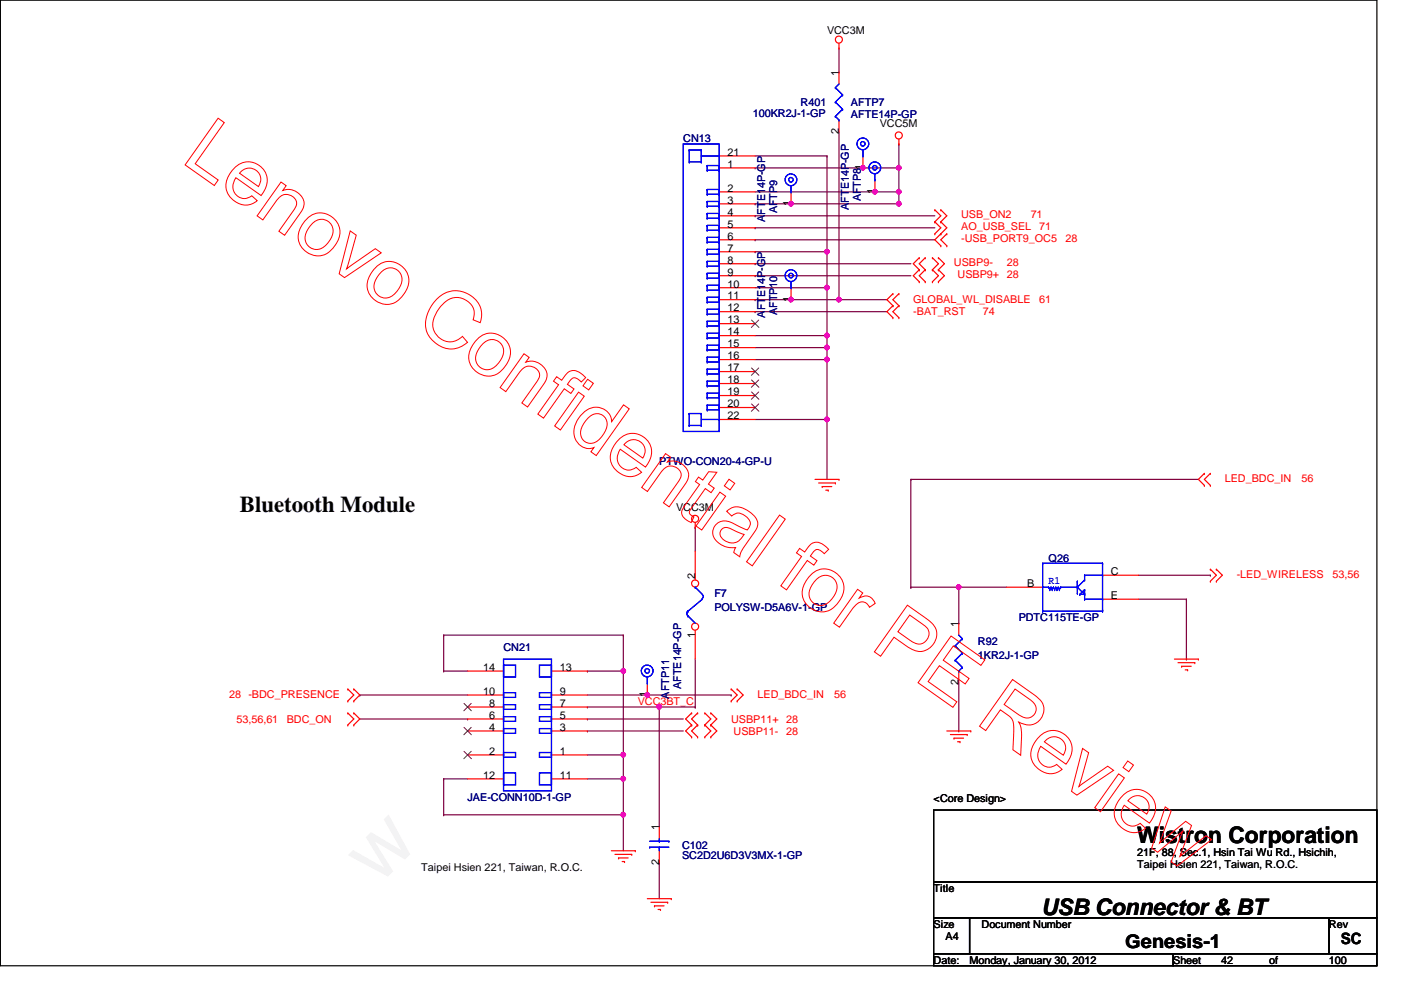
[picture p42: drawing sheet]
<svg xmlns="http://www.w3.org/2000/svg" width="297mm" height="210mm" viewBox="0 0 297 210" stroke-linecap="round" stroke-linejoin="round" font-family="sans-serif">
<defs><g id="words">
<g font-size="4.8">
<text x="50.9" y="108.6">Bluetooth Module</text>
<text x="241.1" y="178.8">Wistron Corporation</text>
<text x="220.8" y="194">USB Connector &amp; BT</text>
</g>
<text font-size="4.1" x="238.6" y="200.9">Genesis-1</text>
<text font-size="3.3" x="284.3" y="200.2">SC</text>
<g font-size="2.3">
<text x="175.3" y="7.2">VCC3M</text>
<text x="177.8" y="16" transform="rotate(-90 177.8 16)">1</text>
<text x="177.8" y="28.5" transform="rotate(-90 177.8 28.5)">2</text>
<text x="186.5" y="27">VCC5M</text>
<text x="154.3" y="35.6">1</text>
<text x="154.3" y="33">21</text>
<text x="154.3" y="40.6">2</text>
<text x="185.5" y="41.2" transform="rotate(-90 185.5 41.2)">1</text>
<text x="154.3" y="43.2">3</text>
<text x="154.3" y="45.7">4</text>
<text x="167.7" y="43.7" transform="rotate(-90 167.7 43.7)">1</text>
<text x="154.3" y="48.3">5</text>
<text x="154.3" y="50.8">6</text>
<text x="154.3" y="53.3">7</text>
<text x="154.3" y="55.9">8</text>
<text x="154.3" y="58.4">9</text>
<text x="154.3" y="61">10</text>
<text x="154.3" y="63.5">11</text>
<text x="167.7" y="64.1" transform="rotate(-90 167.7 64.1)">1</text>
<text x="154.3" y="66">12</text>
<text x="154.3" y="68.6">13</text>
<text x="154.3" y="71.1">14</text>
<text x="154.3" y="73.7">15</text>
<text x="154.3" y="76.2">16</text>
<text x="154.3" y="78.7">17</text>
<text x="154.3" y="81.3">18</text>
<text x="154.3" y="83.8">19</text>
<text x="154.3" y="86.4">20</text>
<text x="154.3" y="88.9">22</text>
<text x="143.3" y="108.3">VCC3M</text>
<text x="147.4" y="122.7" transform="rotate(-90 147.4 122.7)">2</text>
<text x="217.8" y="124.5">B</text>
<text x="235.5" y="121.9">C</text>
<text x="235.5" y="127">E</text>
<text x="147.4" y="135.2" transform="rotate(-90 147.4 135.2)">1</text>
<text x="203.2" y="132.9" transform="rotate(-90 203.2 132.9)">1</text>
<text x="102.4" y="142.2">14</text>
<text x="118.7" y="142.2">13</text>
<text x="102.4" y="147.3">10</text>
<text x="103.7" y="149.9">8</text>
<text x="118.7" y="149.9">7</text>
<text x="118.7" y="147.3">9</text>
<text x="137.2" y="147.9" transform="rotate(-90 137.2 147.9)">1</text>
<text x="203.2" y="145.3" transform="rotate(-90 203.2 145.3)">2</text>
<text x="103.7" y="154.9">4</text>
<text x="103.7" y="152.4">6</text>
<text x="118.7" y="154.9">3</text>
<text x="118.7" y="152.4">5</text>
<text x="103.7" y="160">2</text>
<text x="118.7" y="160">1</text>
<text x="102.4" y="165.1">12</text>
<text x="118.7" y="165.1">11</text>
<text x="197.9" y="170">&lt;Core Design&gt;</text>
<text x="139.7" y="176.1" transform="rotate(-90 139.7 176.1)">1</text>
<text x="89.3" y="184.6">Taipei Hsien 221, Taiwan, R.O.C.</text>
<text x="139.7" y="183.4" transform="rotate(-90 139.7 183.4)">2</text>
<text x="241.1" y="181.4">21F, 88, Sec.1, Hsin Tai Wu Rd., Hsichih,</text>
<text x="241.1" y="184.1">Taipei Hsien 221, Taiwan, R.O.C.</text>
<text x="197.9" y="189.1">Title</text>
<text x="197.9" y="196.7">Size</text>
<text x="208.1" y="196.7">Document Number</text>
<text x="281.8" y="196.7">Rev</text>
<text x="200.5" y="199.2">A4</text>
<text x="197.9" y="204.3">Date:</text>
<text x="205.6" y="204.3">Monday, January 30, 2012</text>
<text x="248.7" y="204.3">Sheet</text>
<text x="258.9" y="204.3">42</text>
<text x="269.1" y="204.3">of</text>
<text x="281.8" y="204.3">100</text>
</g>
<g font-size="2.3" fill="#000080">
<text x="169.8" y="22.4">R401</text>
<text x="180.4" y="22.4">AFTP7</text>
<text x="159.6" y="24.7">100KR2J-1-GP</text>
<text x="180.4" y="25">AFTE14P-GP</text>
<text x="144.9" y="30.1">CN13</text>
<text x="162.2" y="47" transform="rotate(-90 162.2 47)">AFTE14P-GP</text>
<text x="164.8" y="45.3" transform="rotate(-90 164.8 45.3)">AFTP9</text>
<text x="180" y="44.5" transform="rotate(-90 180 44.5)">AFTE14P-GP</text>
<text x="182.5" y="42.7" transform="rotate(-90 182.5 42.7)">AFTP81</text>
<text x="162.2" y="67.4" transform="rotate(-90 162.2 67.4)">AFTE14P-GP</text>
<text x="164.8" y="66.8" transform="rotate(-90 164.8 66.8)">AFTP10</text>
<text x="139.8" y="98.6">PTWO-CON20-4-GP-U</text>
<text x="222.3" y="119.2">Q26</text>
<text x="151.5" y="126.6">F7</text>
<text x="151.5" y="129.6">POLYSW-D5A6V-1-GP</text>
<text x="216" y="131.7">PDTC115TE-GP</text>
<text x="207.3" y="136.7">R92</text>
<text x="106.8" y="138">CN21</text>
<text x="207.3" y="139.8">1KR2J-1-GP</text>
<text x="141.9" y="148.1" transform="rotate(-90 141.9 148.1)">AFTP11</text>
<text x="144.4" y="146.1" transform="rotate(-90 144.4 146.1)">AFTE14P-GP</text>
<text x="99.1" y="169.8">JAE-CONN10D-1-GP</text>
<text x="144.6" y="179.9">C102</text>
<text x="144.6" y="182.2">SC2D2U6D3V3MX-1-GP</text>
</g>
<g font-size="2.3" fill="#f00">
<text x="203.8" y="46.3">USB_ON2</text>
<text x="218.5" y="46.3">71</text>
<text x="203.8" y="48.9">AO_USB_SEL</text>
<text x="203.8" y="51.4">-USB_PORT9_OC5</text>
<text x="220.3" y="48.9">71</text>
<text x="225.9" y="51.4">28</text>
<text x="202.3" y="56.5">USBP9-</text>
<text x="203" y="59">USBP9+ 28</text>
<text x="213.4" y="56.5">28</text>
<text x="193.6" y="64.3">GLOBAL_WL_DISABLE</text>
<text x="220.3" y="64.3">61</text>
<text x="193.6" y="66.9">-BAT_RST</text>
<text x="208.4" y="66.9">74</text>
<text x="259.7" y="102.2">LED_BDC_IN</text>
<text x="275.9" y="102.2">56</text>
<text x="262.2" y="122.5">-LED_WIRELESS</text>
<text x="282.5" y="122.5">53,56</text>
<text x="48.6" y="147.9">28 -BDC_PRESENCE</text>
<text x="135.2" y="149.4">VCC3BT_C</text>
<text x="160.6" y="147.9">LED_BDC_IN</text>
<text x="176.9" y="147.9">56</text>
<text x="50.1" y="153.2">53,56,61</text>
<text x="60.8" y="153.2">BDC_ON</text>
<text x="155" y="153.2">USBP11+ 28</text>
<text x="155.5" y="155.8">USBP11-</text>
<text x="166.7" y="155.8">28</text>
</g>
<text font-size="2.3" fill="#00f" x="222.3" y="123.8">R1</text>
</g></defs>
<path d="M.1 0h291.8v204.8h-291.8z" fill="none" stroke="#000" stroke-width=".25"/>
<path d="M147.4 111.8h.1M147.4 111.8v5.1M124.5 149.9h.1M124.5 149.9h15.3M139.8 149.9h.1M139.8 149.9v25.4M139.8 182.9h.1M139.8 182.9v7.6" fill="none" stroke="#800040" stroke-width=".25"/>
<circle cx="139.8" cy="149.9" r=".49" fill="#f0f"/>
<circle cx="139.8" cy="149.9" r=".49" fill="none" stroke="#f0f" stroke-width=".25"/>
<g fill="none" stroke="#800040" stroke-width=".25">
<path d="M147.4 139.7v10.2M76.3 147.4h.1M76.3 147.4h22.8M76.3 152.4h22.8M99.1 152.4h.1M124.5 142.3h.1M124.5 152.4h.1M124.5 155h.1M124.5 142.3h7.7M124.5 152.4h20.4M124.5 155h20.4M132.2 142.3h.1"/>
<path d="M132.2 142.3v17.8M139.8 149.9h7.6M147.4 149.9h.1M124.5 160.1h7.7M132.2 172.8h.1M132.2 160.1h.1M132.2 172.8v7.6"/>
</g>
<circle cx="132.1" cy="142.3" r=".49" fill="#f0f"/>
<circle cx="132.1" cy="142.3" r=".49" fill="none" stroke="#f0f" stroke-width=".25"/>
<path d="M124.5 165.1h7.7M132.2 165.1h.1M132.2 160.1h.1M132.2 160.1v5" fill="none" stroke="#800040" stroke-width=".25"/>
<circle cx="132.1" cy="160" r=".49" fill="#f0f"/>
<circle cx="132.1" cy="160" r=".49" fill="none" stroke="#f0f" stroke-width=".25"/>
<path d="M94.1 165.1h.1M94.1 172.8h.1M94.1 165.1h5M94.1 165.1v7.7M94.1 172.8h38.1M132.2 172.8h.1" fill="none" stroke="#800040" stroke-width=".25"/>
<circle cx="132.1" cy="172.7" r=".49" fill="#f0f"/>
<circle cx="132.1" cy="172.7" r=".49" fill="none" stroke="#f0f" stroke-width=".25"/>
<path d="M132.2 165.1h.1M132.2 165.1v7.7" fill="none" stroke="#800040" stroke-width=".25"/>
<circle cx="132.1" cy="165.1" r=".49" fill="#f0f"/>
<circle cx="132.1" cy="165.1" r=".49" fill="none" stroke="#f0f" stroke-width=".25"/>
<g fill="none" stroke="#800040" stroke-width=".25">
<path d="M183 35.6h.1M183 35.6h7.6M160.1 48.3h.1M160.1 50.8h.1M160.1 48.3h38.1M160.1 50.8h38.1M94.1 134.7h.1M94.1 134.7v7.6M94.1 134.7h38.1M132.2 134.7h.1M132.2 134.7v7.6M94.1 142.3h.1"/>
<path d="M94.1 142.3h5M132.2 142.3h.1"/>
</g>
<circle cx="190.6" cy="35.6" r=".49" fill="#f0f"/>
<circle cx="190.6" cy="35.6" r=".49" fill="none" stroke="#f0f" stroke-width=".25"/>
<circle cx="182.9" cy="35.6" r=".49" fill="#f0f"/>
<circle cx="182.9" cy="35.6" r=".49" fill="none" stroke="#f0f" stroke-width=".25"/>
<path d="M175.3 88.9h.1M175.3 88.9v12.7" fill="none" stroke="#800040" stroke-width=".25"/>
<circle cx="175.3" cy="88.9" r=".49" fill="#f0f"/>
<circle cx="175.3" cy="88.9" r=".49" fill="none" stroke="#f0f" stroke-width=".25"/>
<path d="M167.7 43.2h.1M190.6 40.7h.1M190.6 40.7v2.5h-22.9" fill="none" stroke="#800040" stroke-width=".25"/>
<circle cx="190.6" cy="43.2" r=".49" fill="#f0f"/>
<circle cx="190.6" cy="43.2" r=".49" fill="none" stroke="#f0f" stroke-width=".25"/>
<circle cx="167.7" cy="43.2" r=".49" fill="#f0f"/>
<circle cx="167.7" cy="43.2" r=".49" fill="none" stroke="#f0f" stroke-width=".25"/>
<path d="M160.1 40.7h25.4M185.5 40.7h.1" fill="none" stroke="#800040" stroke-width=".25"/>
<circle cx="185.5" cy="40.7" r=".49" fill="#f0f"/>
<circle cx="185.5" cy="40.7" r=".49" fill="none" stroke="#f0f" stroke-width=".25"/>
<g fill="none" stroke="#800040" stroke-width=".25">
<path d="M190.6 35.6h.1M190.6 30.5h.1M190.6 30.5v10.2M160.1 45.8h.1M160.1 53.4h.1M160.1 55.9h.1M160.1 58.5h.1M160.1 45.8h38.1M160.1 53.4h15.2M160.1 55.9h33M160.1 58.5h33M175.3 53.4h.1"/>
<path d="M175.3 53.4v17.8M160.1 66.1h.1M160.1 61h15.2M160.1 66.1h27.9M160.1 71.2h15.2M175.3 61h.1M175.3 71.2h.1M177.9 63.5h.1M177.9 63.5h10.1"/>
</g>
<circle cx="175.3" cy="61" r=".49" fill="#f0f"/>
<circle cx="175.3" cy="61" r=".49" fill="none" stroke="#f0f" stroke-width=".25"/>
<path d="M160.1 73.7h15.2M175.3 73.7h.1M175.3 71.2h.1M175.3 71.2v2.5" fill="none" stroke="#800040" stroke-width=".25"/>
<circle cx="175.3" cy="71.1" r=".49" fill="#f0f"/>
<circle cx="175.3" cy="71.1" r=".49" fill="none" stroke="#f0f" stroke-width=".25"/>
<path d="M160.1 76.2h15.2M175.3 76.2h.1M175.3 73.7h.1M175.3 73.7v2.5" fill="none" stroke="#800040" stroke-width=".25"/>
<circle cx="175.3" cy="73.7" r=".49" fill="#f0f"/>
<circle cx="175.3" cy="73.7" r=".49" fill="none" stroke="#f0f" stroke-width=".25"/>
<path d="M175.3 76.2h.1M175.3 76.2v12.7M160.1 88.9h15.2M175.3 88.9h.1" fill="none" stroke="#800040" stroke-width=".25"/>
<circle cx="175.3" cy="76.2" r=".49" fill="#f0f"/>
<circle cx="175.3" cy="76.2" r=".49" fill="none" stroke="#f0f" stroke-width=".25"/>
<path d="M160.1 33.1h15.2M175.3 33.1h.1M175.3 33.1v20.3M175.3 53.4h.1" fill="none" stroke="#800040" stroke-width=".25"/>
<circle cx="175.3" cy="53.4" r=".49" fill="#f0f"/>
<circle cx="175.3" cy="53.4" r=".49" fill="none" stroke="#f0f" stroke-width=".25"/>
<path d="M177.9 15.3h.1M177.9 10.2v5.1M177.9 28v35.5M177.9 63.5h.1" fill="none" stroke="#800040" stroke-width=".25"/>
<circle cx="177.9" cy="63.5" r=".49" fill="#f0f"/>
<circle cx="177.9" cy="63.5" r=".49" fill="none" stroke="#f0f" stroke-width=".25"/>
<path d="M167.7 63.5h.1M167.7 63.5h10.2" fill="none" stroke="#800040" stroke-width=".25"/>
<circle cx="167.7" cy="63.5" r=".49" fill="#f0f"/>
<circle cx="167.7" cy="63.5" r=".49" fill="none" stroke="#f0f" stroke-width=".25"/>
<path d="M203.3 124.5h.1M203.3 132.1h.1M203.3 124.5v7.6M203.3 124.5h10.1M241.4 127h10.1M251.5 127h.1M251.5 139.7h.1M251.5 127v12.7M203.3 155h.1M203.3 144.8v10.2" fill="none" stroke="#800040" stroke-width=".25"/>
<circle cx="203.3" cy="124.5" r=".49" fill="#f0f"/>
<circle cx="203.3" cy="124.5" r=".49" fill="none" stroke="#f0f" stroke-width=".25"/>
<path d="M193.1 101.6h.1M193.1 101.6h61M193.1 101.6v22.9M193.1 124.5h.1M193.1 124.5h10.2M124.5 147.4h12.7M137.2 147.4h.1" fill="none" stroke="#800040" stroke-width=".25"/>
<circle cx="137.2" cy="147.3" r=".49" fill="#f0f"/>
<circle cx="137.2" cy="147.3" r=".49" fill="none" stroke="#f0f" stroke-width=".25"/>
<path d="M160.1 35.6h.1M160.1 35.6h22.9M185.5 40.7h5.1M190.6 40.7h.1M241.4 122h15.2M256.6 122h.1" fill="none" stroke="#800040" stroke-width=".25"/>
<circle cx="190.6" cy="40.7" r=".49" fill="#f0f"/>
<circle cx="190.6" cy="40.7" r=".49" fill="none" stroke="#f0f" stroke-width=".25"/>
<path d="M160.1 43.2h.1M160.1 43.2h7.6M160.1 63.5h.1M160.1 63.5h7.6M137.2 147.4h17.8M155 147.4h.1" fill="none" stroke="#800040" stroke-width=".25"/>
<g fill="none" stroke="#f00" stroke-width=".25">
<path d="M177.9 10.2h.1M177.9 9.2v1M152.5 35.6h7.6M152.5 33.1h7.6M190.6 30.5h.1M190.6 29.5v1M152.5 40.7h7.6M152.5 43.2h7.6M152.5 45.8h7.6M152.5 48.3h7.6M152.5 50.8h7.6M152.5 53.4h7.6"/>
<path d="M152.5 55.9h7.6M152.5 58.5h7.6M194.9 54.7h.1M194.9 57.2h.1M194.9 59.7h.1M194.9 54.7l-1.3 1.2 1.3 1.3M194.9 57.2l-1.3 1.3 1.3 1.2M196.2 54.7h.1M196.2 57.2h.1M196.2 59.7h.1M196.2 54.7l-1.3 1.2 1.3 1.3M196.2 57.2l-1.3 1.3 1.3 1.2"/>
<path d="M197.7 57.2h.1M197.7 54.7h.1M197.7 59.7h.1M197.7 54.7l1.3 1.2-1.3 1.3M197.7 57.2l1.3 1.3-1.3 1.2M198.2 44.5h.1M198.2 47h.1M198.2 49.6h.1M198.2 44.5l1.3 1.3-1.3 1.2M198.2 47l1.3 1.3-1.3 1.3M199 54.7h.1M199 57.2h.1"/>
<path d="M199 59.7h.1M199 54.7l1.2 1.2-1.2 1.3M199 57.2l1.2 1.3-1.2 1.2M199.5 44.5h.1M199.5 47h.1M199.5 49.6h.1M199.5 52.1h.1M199.5 44.5l1.2 1.3-1.2 1.2M199.5 47l1.2 1.3-2.5 2.5 1.3 1.3M200.7 49.6h.1M200.7 52.1h.1M200.7 49.6l-1.2 1.2 1.2 1.3"/>
<path d="M152.5 61h7.6M152.5 63.5h7.6M152.5 66.1h7.6M152.5 68.6h7.6M152.5 71.2h7.6M152.5 73.7h7.6M152.5 76.2h7.6M152.5 78.8h7.6M189.3 64.8h.1M189.3 67.4h.1M189.3 62.3h.1M189.3 64.8l-1.3 1.3 1.3 1.3"/>
<path d="M189.3 62.3l-1.3 1.2 1.3 1.3M190.6 67.4h.1M190.6 64.8h.1M190.6 62.3h.1M190.6 64.8l-1.3 1.3 1.3 1.3M190.6 62.3l-1.3 1.2 1.3 1.3M152.5 81.3h7.6M152.5 83.9h7.6M152.5 86.4h7.6M152.5 88.9h7.6M147.4 111.8h.1M147.4 110.8v1"/>
<path d="M172.8 101.6h5.1M173.6 102.4h3.5M174.3 103.2h.1M174.3 103.2h2.1M175.1 103.9h.5M175.6 103.9h.1M177.1 102.4h.1M177.9 101.6h.1M255.4 102.9h.1M255.4 100.4h.1M255.4 100.4l-1.3 1.2 1.3 1.3M256.6 100.4h.1"/>
<path d="M256.6 102.9h.1M256.6 100.4l-1.2 1.2 1.2 1.3M203.3 132.1v2.6M249 139.7h5.1M254.1 139.7h.1M256.6 120.7h.1M256.6 123.2h.1M256.6 120.7l1.3 1.3-1.3 1.2M257.9 120.7h.1M257.9 123.2h.1M257.9 120.7l1.3 1.3-1.3 1.2M73.7 146.1h.1"/>
<path d="M73.7 148.6h.1M73.7 153.7h.1M73.7 151.2h.1M73.7 146.1l1.3 1.3-1.3 1.2M73.7 151.2l1.3 1.2-1.3 1.3M75 148.6h.1M75 146.1h.1M75 151.2h.1M75 153.7h.1M75 146.1l1.3 1.3-1.3 1.2M75 151.2l1.3 1.2-1.3 1.3M99.1 155h7.7"/>
<path d="M99.1 152.4h7.7M99.1 149.9h7.7M99.1 147.4h7.7M99.1 142.3h7.7M116.9 155h7.6M116.9 152.4h7.6M116.9 149.9h7.6M116.9 147.4h7.6M116.9 142.3h7.6M146.6 153.7h.1M146.6 151.2h.1M146.6 156.3h.1"/>
<path d="M146.6 151.2l-1.2 1.2 1.2 1.3M146.6 153.7l-1.2 1.3 1.2 1.3M147.9 153.7h.1M147.9 151.2h.1M147.9 156.3h.1M147.9 151.2l-1.3 1.2 1.3 1.3M147.9 153.7l-1.3 1.3 1.3 1.3M149.4 151.2h.1M149.4 153.7h.1M149.4 156.3h.1M149.4 151.2l1.3 1.2-1.3 1.3M149.4 153.7l1.3 1.3-1.3 1.3"/>
<path d="M150.7 153.7h.1M150.7 151.2h.1M150.7 156.3h.1M150.7 151.2l1.3 1.2-1.3 1.3M150.7 153.7l1.3 1.3-1.3 1.3M155 146.1h.1M155 148.6h.1M155 146.1l1.3 1.3-1.3 1.2M156.3 146.1h.1M156.3 148.6h.1M156.3 146.1l1.3 1.3-1.3 1.2M200.7 155h5.1"/>
<path d="M201.5 155.7h3.6M202.3 156.5h.1M202.3 156.5h2M203 157.3h.5M203.3 142.3v2.5M203.5 157.3h.1M205.1 155.7h.1M205.8 155h.1M249.8 140.5h3.5M250.5 141.3h.1M250.5 141.3h2.1M251.3 142h.5"/>
<path d="M251.8 142h.1M253.3 140.5h.1M99.1 160.1h7.7M99.1 165.1h7.7M116.9 160.1h7.6M116.9 165.1h7.6M129.6 180.4h5.1M130.4 181.1h3.5M131.1 181.9h.1M131.1 181.9h2.1M131.9 182.7h.5M132.4 182.7h.1"/>
<path d="M133.9 181.1h.1M134.7 180.4h.1M137.2 190.5h5.1M138 191.3h3.6M138.8 192.1h.1M138.8 192.1h2M139.5 192.8h.5M140 192.8h.1M141.6 191.3h.1M142.3 190.5h.1"/>
<circle cx="177.9" cy="8.4" r=".75"/>
<circle cx="190.6" cy="28.7" r=".75"/>
<circle cx="147.4" cy="110" r=".75"/>
</g>
<path d="M197.9 171.7h94v15.3h-94zM197.9 187h94v7.6h-94zM197.9 194.6h7.7v7.6h-7.7zM205.6 194.6h76.2v7.6h-76.2zM281.8 194.6h10.1v7.6h-10.1zM197.9 202.2h50.8v2.6h-50.8zM248.7 202.2h43.2v2.6h-43.2z" fill="none" stroke="#000" stroke-width=".25"/>
<g fill="none" stroke="#00f" stroke-width=".25">
<path d="M144.9 30.5h7.6v61h-7.6zM146.1 34.3h.1M146.1 31.8h.1M146.1 31.8h2.6M146.1 34.3h2.6M146.1 31.8v2.5M148.7 31.8h.1M148.7 34.3h.1M148.7 31.8v2.5M148.7 33.1h3.8M149.9 36.1h.1M149.9 35.1h.1"/>
<path d="M149.9 35.1h2.6M149.9 36.1h2.6M149.9 35.1v1M152.5 35.1h.1M152.5 36.1h.1M152.5 33.1h.1M152.5 35.1v1M149.9 41.2h.1M149.9 40.2h.1M149.9 43.7h.1M149.9 42.7h.1M149.9 46.3h.1"/>
<path d="M149.9 45.3h.1M149.9 48.8h.1M149.9 47.8h.1M149.9 51.4h.1M149.9 50.3h.1M149.9 53.9h.1M149.9 52.9h.1M149.9 56.4h.1M149.9 55.4h.1M149.9 59h.1M149.9 58h.1M149.9 40.2v1"/>
<path d="M149.9 42.7v1M149.9 45.3v1M149.9 47.8v1M149.9 50.3v1.1M149.9 52.9v1M149.9 55.4v1M149.9 58v1M149.9 40.2h2.6M149.9 41.2h2.6M149.9 42.7h2.6M149.9 43.7h2.6M149.9 45.3h2.6"/>
<path d="M149.9 46.3h2.6M149.9 47.8h2.6M149.9 48.8h2.6M149.9 50.3h2.6M149.9 51.4h2.6M149.9 52.9h2.6M149.9 53.9h2.6M149.9 55.4h2.6M149.9 56.4h2.6M149.9 58h2.6M149.9 59h2.6M152.5 40.2h.1"/>
<path d="M152.5 41.2h.1M152.5 42.7h.1M152.5 43.7h.1M152.5 45.3h.1M152.5 46.3h.1M152.5 47.8h.1M152.5 48.8h.1M152.5 50.3h.1M152.5 51.4h.1M152.5 52.9h.1M152.5 53.9h.1M152.5 55.4h.1"/>
<path d="M152.5 56.4h.1M152.5 58h.1M152.5 59h.1M152.5 40.2v1M152.5 42.7v1M152.5 45.3v1M152.5 47.8v1M152.5 50.3v1.1M152.5 52.9v1M152.5 55.4v1M152.5 58v1M149.9 61.5h.1"/>
<path d="M149.9 60.5h.1M149.9 64.1h.1M149.9 63h.1M149.9 66.6h.1M149.9 65.6h.1M149.9 69.1h.1M149.9 68.1h.1M149.9 71.7h.1M149.9 70.7h.1M149.9 74.2h.1M149.9 73.2h.1M149.9 78.3h.1"/>
<path d="M149.9 79.3h.1M149.9 75.7h.1M149.9 76.8h.1M149.9 60.5v1M149.9 63v1.1M149.9 65.6v1M149.9 68.1v1M149.9 70.7v1M149.9 73.2v1M149.9 75.7v1.1M149.9 78.3v1M149.9 60.5h2.6"/>
<path d="M149.9 61.5h2.6M149.9 63h2.6M149.9 64.1h2.6M149.9 65.6h2.6M149.9 66.6h2.6M149.9 68.1h2.6M149.9 69.1h2.6M149.9 70.7h2.6M149.9 71.7h2.6M149.9 73.2h2.6M149.9 74.2h2.6M149.9 79.3h2.6"/>
<path d="M149.9 78.3h2.6M149.9 76.8h2.6M149.9 75.7h2.6M152.5 60.5h.1M152.5 61.5h.1M152.5 63h.1M152.5 64.1h.1M152.5 65.6h.1M152.5 66.6h.1M152.5 68.1h.1M152.5 69.1h.1M152.5 70.7h.1"/>
<path d="M152.5 71.7h.1M152.5 73.2h.1M152.5 74.2h.1M152.5 79.3h.1M152.5 78.3h.1M152.5 76.8h.1M152.5 75.7h.1M152.5 60.5v1M152.5 63v1.1M152.5 65.6v1M152.5 68.1v1M152.5 70.7v1"/>
<path d="M152.5 73.2v1M152.5 75.7v1.1M152.5 78.3v1M146.1 90.2h.1M146.1 87.7h.1M146.1 87.7v2.5M146.1 87.7h2.6M146.1 90.2h2.6M148.7 87.7h.1M148.7 90.2h.1M148.7 87.7v2.5M148.7 88.9h3.8"/>
<path d="M149.9 80.8h.1M149.9 81.8h.1M149.9 85.9h.1M149.9 86.9h.1M149.9 83.4h.1M149.9 84.4h.1M149.9 80.8v1M149.9 83.4v1M149.9 85.9v1M149.9 81.8h2.6M149.9 80.8h2.6M149.9 86.9h2.6"/>
<path d="M149.9 85.9h2.6M149.9 84.4h2.6M149.9 83.4h2.6M152.5 81.8h.1M152.5 80.8h.1M152.5 86.9h.1M152.5 85.9h.1M152.5 84.4h.1M152.5 83.4h.1M152.5 88.9h.1M152.5 80.8v1M152.5 83.4v1"/>
<path d="M152.5 85.9v1M106.8 139.7h10.1v28h-10.1zM202.5 136.9h.1M202.5 140h.1M202.5 136.9l1.5 1.6M202.5 140l1.5 1.5M203.3 134.7l.7 .7M204 135.4h.1M204 138.5h.1M204 135.4l-1.5 1.5M204 138.5l-1.5 1.5M106.8 159.6h2.5v1h-2.5z"/>
<path d="M106.8 154.5h2.5v1h-2.5zM106.8 151.9h2.5v1.1h-2.5zM106.8 149.4h2.5v1h-2.5zM106.8 146.9h2.5v1h-2.5zM106.8 141h2.5v2.6h-2.5zM114.4 159.6h2.5v1h-2.5zM114.4 154.5h2.5v1h-2.5zM114.4 151.9h2.5v1.1h-2.5zM114.4 149.4h2.5v1h-2.5zM114.4 146.9h2.5v1h-2.5zM114.4 141h2.5v2.6h-2.5zM203.3 142.3h.1"/>
<path d="M204 141.5h.1M204 141.5l-.7 .8M106.8 163.9h2.5v2.5h-2.5zM114.4 163.9h2.5v2.5h-2.5z"/>
</g>
<g fill="none" stroke="#804000" stroke-width=".21">
<path d="M159.3 67.9l1.6 1.5M159.3 78l1.6 1.6M160.9 67.9l-1.6 1.5M160.9 78l-1.6 1.6M159.3 80.6l1.6 1.5M159.3 83.1l1.6 1.6M159.3 85.6l1.6 1.6M160.9 80.6l-1.6 1.5M160.9 83.1l-1.6 1.6M160.9 85.6l-1.6 1.6M98.4 159.3l1.5 1.6M98.4 154.2l1.5 1.6"/>
<path d="M98.4 149.1l1.5 1.6M99.9 159.3l-1.6 1.6M99.9 154.2l-1.6 1.6M99.9 149.1l-1.6 1.6"/>
</g>
<circle cx="147.4" cy="132.9" r=".75" fill="#fff"/>
<g fill="none" stroke="#f00" stroke-width=".25">
<path d="M147.4 133.6v6.1"/>
<circle cx="147.4" cy="132.9" r=".75"/>
</g>
<circle cx="147.4" cy="123.7" r=".75" fill="#fff"/>
<g fill="none" stroke="#f00" stroke-width=".25">
<path d="M177.9 15.3v2.5M177.9 25.4v2.6M183 33.1v2.5M185.5 38.1v2.6M167.7 40.7v2.5M167.7 61v2.5M147.4 116.9v6.1M213.4 124.5h7.7M233.8 127h7.6M233.8 122h7.6M137.2 144.8v2.6M139.8 175.3v2.5"/>
<path d="M139.8 180.4v2.5"/>
<circle cx="147.4" cy="123.7" r=".75"/>
</g>
<g fill="none" stroke="#00f" stroke-width=".25">
<path d="M177.1 18.6h.1M177.1 18.6l1.5 1.5M177.9 17.8l-.8 .8M167.7 39.4v1.3M177.1 21.6h.1M177.1 24.7h.1M177.1 21.6l1.5 1.6M177.1 24.7l.8 .7M177.9 25.4h.1M178.6 20.1h.1M178.6 23.2h.1M178.6 20.1l-1.5 1.5"/>
<path d="M178.6 23.2l-1.5 1.5M183 33.1h.1M183 31.8v1.3M185.5 38.1h.1M185.5 36.9v1.2M167.7 40.7h.1M167.7 59.7v1.3M167.7 61h.1M221.1 119.4h.1M221.1 119.4v10.2M221.1 119.4h12.7M233.8 119.4h.1"/>
<path d="M233.8 119.4v10.2M145.8 129.5a.77 .77 0 0 0 0 1.1M145.9 130.6h.1M145.9 129.6h.1M145.9 130.6l1.5 1.5M147.4 124.5h.1M147.4 124.5l1.5 1.5M148.9 126.1l.2 .4-.3 .4M148.9 127l-3 2.6M221.1 129.6h.1M221.1 124.5h1.2M221.1 129.6h12.7"/>
<path d="M222.3 124.5h.1M222.3 124.5l.3 .5M222.6 125h.1M222.8 124.5h.1M222.8 124.5l-.2 .5M222.8 124.5l.3 .5M223.1 125h.1M223.3 124.5h.1M223.3 124.5l-.2 .5M223.3 124.5l.3 .5M223.6 125h.1M223.9 124.5h.1"/>
<path d="M223.9 124.5l-.3 .5M223.9 124.5l.2 .5M224.1 125h.1M224.4 124.5h.1M224.4 124.5l-.3 .5M224.4 124.5l.2 .5M224.6 125h.1M224.9 124.5h.1M224.9 124.5h3.5M224.9 124.5l-.3 .5M228.4 124.5h.1M228.4 123.2h.1"/>
<path d="M228.4 125.8h.1M228.4 123.2v2.6M228.4 124.5l1.6 1.5M228.9 126h.1M228.9 126h1.1M230 126h.1M230 127h.1M230 123h.1M230 122h.1M230 125h.1M230 125.8h.1M230 122v1"/>
<path d="M230 125v2M230 127h3.8M230 123l-1.6 1.5M230 122h3.8M230 125l-1.1 1M233.8 127h.1M233.8 122h.1M233.8 129.3h.1M233.8 129.6h.1M137.2 144.8h.1M137.2 143.6v1.2M137.7 179.6h.1"/>
<path d="M137.7 178.4h4.1M137.7 179.6h4.1M139.8 178.4h.1M139.8 179.6h.1M139.8 177.8v.6M139.8 179.6v.8M141.8 178.4h.1"/>
<circle cx="167.7" cy="38.1" r=".49"/>
<circle cx="167.7" cy="38.1" r="1.25"/>
<circle cx="182.9" cy="30.5" r=".49"/>
<circle cx="182.9" cy="30.5" r="1.25"/>
<circle cx="185.5" cy="35.6" r=".49"/>
<circle cx="185.5" cy="35.6" r="1.25"/>
<circle cx="167.7" cy="58.4" r=".49"/>
<circle cx="167.7" cy="58.4" r="1.25"/>
<circle cx="137.2" cy="142.3" r=".49"/>
<circle cx="137.2" cy="142.3" r="1.25"/>
</g>
<circle cx="139.8" cy="149.9" r=".49" fill="#f0f"/>
<circle cx="139.8" cy="149.9" r=".49" fill="none" stroke="#f0f" stroke-width=".25"/>
<circle cx="132.1" cy="142.3" r=".49" fill="#f0f"/>
<circle cx="132.1" cy="142.3" r=".49" fill="none" stroke="#f0f" stroke-width=".25"/>
<circle cx="132.1" cy="160" r=".49" fill="#f0f"/>
<circle cx="132.1" cy="160" r=".49" fill="none" stroke="#f0f" stroke-width=".25"/>
<circle cx="132.1" cy="172.7" r=".49" fill="#f0f"/>
<circle cx="132.1" cy="172.7" r=".49" fill="none" stroke="#f0f" stroke-width=".25"/>
<circle cx="132.1" cy="165.1" r=".49" fill="#f0f"/>
<circle cx="132.1" cy="165.1" r=".49" fill="none" stroke="#f0f" stroke-width=".25"/>
<circle cx="190.6" cy="35.6" r=".49" fill="#f0f"/>
<circle cx="190.6" cy="35.6" r=".49" fill="none" stroke="#f0f" stroke-width=".25"/>
<circle cx="182.9" cy="35.6" r=".49" fill="#f0f"/>
<circle cx="182.9" cy="35.6" r=".49" fill="none" stroke="#f0f" stroke-width=".25"/>
<circle cx="175.3" cy="88.9" r=".49" fill="#f0f"/>
<circle cx="175.3" cy="88.9" r=".49" fill="none" stroke="#f0f" stroke-width=".25"/>
<circle cx="190.6" cy="43.2" r=".49" fill="#f0f"/>
<circle cx="190.6" cy="43.2" r=".49" fill="none" stroke="#f0f" stroke-width=".25"/>
<circle cx="167.7" cy="43.2" r=".49" fill="#f0f"/>
<circle cx="167.7" cy="43.2" r=".49" fill="none" stroke="#f0f" stroke-width=".25"/>
<circle cx="185.5" cy="40.7" r=".49" fill="#f0f"/>
<circle cx="185.5" cy="40.7" r=".49" fill="none" stroke="#f0f" stroke-width=".25"/>
<circle cx="175.3" cy="61" r=".49" fill="#f0f"/>
<circle cx="175.3" cy="61" r=".49" fill="none" stroke="#f0f" stroke-width=".25"/>
<circle cx="175.3" cy="71.1" r=".49" fill="#f0f"/>
<circle cx="175.3" cy="71.1" r=".49" fill="none" stroke="#f0f" stroke-width=".25"/>
<circle cx="175.3" cy="73.7" r=".49" fill="#f0f"/>
<circle cx="175.3" cy="73.7" r=".49" fill="none" stroke="#f0f" stroke-width=".25"/>
<circle cx="175.3" cy="76.2" r=".49" fill="#f0f"/>
<circle cx="175.3" cy="76.2" r=".49" fill="none" stroke="#f0f" stroke-width=".25"/>
<circle cx="175.3" cy="53.4" r=".49" fill="#f0f"/>
<circle cx="175.3" cy="53.4" r=".49" fill="none" stroke="#f0f" stroke-width=".25"/>
<circle cx="177.9" cy="63.5" r=".49" fill="#f0f"/>
<circle cx="177.9" cy="63.5" r=".49" fill="none" stroke="#f0f" stroke-width=".25"/>
<circle cx="167.7" cy="63.5" r=".49" fill="#f0f"/>
<circle cx="167.7" cy="63.5" r=".49" fill="none" stroke="#f0f" stroke-width=".25"/>
<circle cx="203.3" cy="124.5" r=".49" fill="#f0f"/>
<circle cx="203.3" cy="124.5" r=".49" fill="none" stroke="#f0f" stroke-width=".25"/>
<circle cx="137.2" cy="147.3" r=".49" fill="#f0f"/>
<circle cx="137.2" cy="147.3" r=".49" fill="none" stroke="#f0f" stroke-width=".25"/>
<circle cx="190.6" cy="40.7" r=".49" fill="#f0f"/>
<circle cx="190.6" cy="40.7" r=".49" fill="none" stroke="#f0f" stroke-width=".25"/>
<g fill="none" stroke="#f00" stroke-width=".21">
<path d="M46.2 25.1l1.4 .9-6.2 8.7 4.9 3.5-.9 1.1-6.2-4.3zM49.8 35.5a4 4 0 0 1 5.7 .1 4 4 0 0 1 0 5.7l-.1 .2-5.4-3.8a2.62 2.62 0 0 0-.4 2.9 2.62 2.62 0 0 0 2.6 1.5l1.2-.6 1.1 1.1a4.1 4.1 0 0 1-6.6-3.2 5.7 5.7 0 0 1 1.9-3.9zM51.1 36.4a2.44 2.44 0 0 1 3.3-.2 2.44 2.44 0 0 1 .4 3.4l-4-2.9zM59.6 38.6l1.1 .8-.7 1a3.3 3.3 0 0 1 4.4 3.3l-.7 1.4-3.4 4.8-1.2-.9 3.1-4.3a2.05 2.05 0 0 0 0-3 2.05 2.05 0 0 0-2.9 .1l-3.6 4.8-1.2-.8zM65.1 46.3a4.1 4.1 0 0 1 5.7 0 4.1 4.1 0 0 1 .3 5.7 4.1 4.1 0 0 1-6 1.5 4.1 4.1 0 0 1-.8-6.2zM66.3 47.3a2.53 2.53 0 0 1 3.6-.1 2.53 2.53 0 0 1 .2 3.5 3.4 3.4 0 0 1-3.4 2.2 2.59 2.59 0 0 1-1.5-4.2zM74.3 49l1.2 .9-2 7.1 6.1-4.3 1.2 .9-7.8 5.3-1.1-.8zM79.7 56.6a4.1 4.1 0 0 1 5.7 0 4.1 4.1 0 0 1 .3 5.7 4.1 4.1 0 0 1-6 1.5 4.1 4.1 0 0 1-.8-6.2zM81 57.6a2.53 2.53 0 0 1 3.5-.1 2.53 2.53 0 0 1 .2 3.5 3.4 3.4 0 0 1-3.4 2.2 2.59 2.59 0 0 1-1.5-4.2zM92.5 63.6a5.5 5.5 0 0 1 5.8-1.7 5.5 5.5 0 0 1 3.8 4.8l-.3 1.7-1.5-.6a3.6 3.6 0 0 0-1.1-3.9 3.6 3.6 0 0 0-4.1-.4 6.7 6.7 0 0 0-3.3 6 3.7 3.7 0 0 0 6.2 1.8l1.1 1.3a5.2 5.2 0 0 1-7.8-.8 5.6 5.6 0 0 1 .1-6.8zM101.3 71.8a4.1 4.1 0 0 1 5.6 0 4.1 4.1 0 0 1 .3 5.7 4.1 4.1 0 0 1-6 1.5 4.1 4.1 0 0 1-.7-6.2zM102.5 72.8a2.53 2.53 0 0 1 3.5-.1 2.53 2.53 0 0 1 .2 3.5 3.4 3.4 0 0 1-3.3 2.2 2.59 2.59 0 0 1-1.5-4.2z"/>
<path d="M111.1 75l1.1 .8-.7 1a3.3 3.3 0 0 1 4.4 3.3l-.7 1.4-3.3 4.8-1.3-.9 3.1-4.3a2.05 2.05 0 0 0 0-3 2.05 2.05 0 0 0-2.9 .1l-3.6 4.8-1.2-.8zM118 79.9l1.1 .7 .5-.7a2.33 2.33 0 0 1 4-.4l.6 .6-1 .9a1.79 1.79 0 0 0-1.8-.8l-1.1 1.3 1.4 1-.7 .9-1.4-1-4.4 6.3-1.2-.9 4.4-6.2-1-.8zM122.7 83.1l1.2 .9-5.1 7.2-1.2-.9zM123.4 87.8a3.5 3.5 0 0 1 3.7-1.4 3.5 3.5 0 0 1 2.6 3l2.5-3.6 1.2 .9-7 9.9-1.1-.8 .6-.9a3.4 3.4 0 0 1-3.4-1 3.4 3.4 0 0 1-.7-3.5l.6-1.3zM124.6 80.4l1.2 .9-1 1.4-1.2-.9zM124.8 88.5a2.27 2.27 0 0 1 3.1-.3 2.27 2.27 0 0 1 .5 3.1 4.2 4.2 0 0 1-3 2.7 2.27 2.27 0 0 1-2.1-1.2 2.27 2.27 0 0 1 .1-2.3zM131.3 93.1a4 4 0 0 1 5.7 0 4 4 0 0 1 0 5.7l-.1 .2-5.4-3.7a2.62 2.62 0 0 0-.4 2.9 2.62 2.62 0 0 0 2.6 1.4l1.2-.5 1.1 1a4.1 4.1 0 0 1-6.6-3.1 5.7 5.7 0 0 1 1.9-3.9zM132.6 94a2.44 2.44 0 0 1 3.3-.2 2.44 2.44 0 0 1 .4 3.3l-4-2.8zM141.1 96.2l1.1 .7-.7 1.1a3.3 3.3 0 0 1 4.4 3.2l-.6 1.5-3.4 4.8-1.2-.9 3-4.4a2.05 2.05 0 0 0 0-2.9 2.05 2.05 0 0 0-2.9 .1l-3.5 4.8-1.3-.9zM148.1 101.2l.9 .6 1.3-1.8 1.7 .1-1.8 2.5 1.2 .9-.6 1-1.3-.9-2.9 4.2a.93 .93 0 0 0-.4 .9 .93 .93 0 0 0 .7 .8l.2 .1-.6 1.2a2.49 2.49 0 0 1-2-2.4l.6-1.1 3.2-4.6-.9-.6zM152.6 104.3l1.2 .9-5 7.2-1.2-.9zM153.1 112.2a1.6 1.6 0 0 1 2 0l2.7 1.1a2.7 2.7 0 0 1-2.6 1.8 2.7 2.7 0 0 1-2.5-1.8l.1-.7z"/>
<path d="M154.1 108.4a3.2 3.2 0 0 1 4.4-.2 3.5 3.5 0 0 1 2.1 3.1l-.4 1.2-1.6 2.3a6.9 6.9 0 0 0-1.8 3.3l-1.2-.9 .4-1.1a4.4 4.4 0 0 1-4.9-2.9 2.63 2.63 0 0 1 1.4-2.5 2.63 2.63 0 0 1 2.8 .2l3.1 1.5a1.75 1.75 0 0 0-.4-3 1.94 1.94 0 0 0-2.9 0zM154.6 101.6l1.2 .9-1 1.4-1.2-.9zM165.3 109.2l1.2 .9-7 9.9-1.2-.9zM169.5 116.3l1.1 .7 .5-.7a2.33 2.33 0 0 1 4.1-.3l.5 .5-.9 .9a1.79 1.79 0 0 0-1.9-.8l-1.1 1.3 1.4 1-.7 .9-1.3-1-4.4 6.3-1.3-.9 4.4-6.2-1-.8zM172 121.8a4.1 4.1 0 0 1 5.6 0 4.1 4.1 0 0 1 .3 5.6 4.1 4.1 0 0 1-6 1.6 4.1 4.1 0 0 1-.8-6.2zM173.2 122.8a2.53 2.53 0 0 1 3.5-.2 2.53 2.53 0 0 1 .2 3.6 3.4 3.4 0 0 1-3.3 2.2 2.59 2.59 0 0 1-1.5-4.2zM181.8 125l1.1 .7-.7 1.1a2.13 2.13 0 0 1 3.4 1.1l-1.3 .9a1.72 1.72 0 0 0-1.4-1.2 1.72 1.72 0 0 0-1.7 .9l-3.2 4.5-1.2-.9zM192.4 128.3l3.7 2.7a4.4 4.4 0 0 1 2.5 3.6 3.7 3.7 0 0 1-2.1 3.2 3.7 3.7 0 0 1-3.8-.5l-3.2-2.2-2.8 4-1.3-.9zM192.9 130.4l2.5 1.8a2.33 2.33 0 0 1 1.6 2.4 2.17 2.17 0 0 1-3.6 1.4l-3-2.1zM201.6 134.9l7.2 5-.8 1.2-5.9-4.2-2.1 3.1 5.5 3.8-.9 1.2-5.4-3.9-2.4 3.4 6.1 4.3-.9 1.2-7.4-5.2zM214.7 144.1l4.4 3.1a4.1 4.1 0 0 1 2.2 3.2 3.3 3.3 0 0 1-1.8 3 3.3 3.3 0 0 1-3.5-.3 5.5 5.5 0 0 1 .6 3.1l-.2 3.9-1.6-1.1 .1-4.6a2.79 2.79 0 0 0-1.3-2.8l-1.5-1.1-3.1 4.4-1.3-.9zM215.2 146.1l3.1 2.2a2.06 2.06 0 0 1 .6 3.5 2.19 2.19 0 0 1-2.8-.2l-3.2-2.2z"/>
<path d="M220.5 156.1a4 4 0 0 1 5.7 0 4 4 0 0 1-.1 5.7l-.1 .2-5.3-3.8a2.62 2.62 0 0 0-.5 3 2.62 2.62 0 0 0 2.7 1.4l1.1-.5 1.2 1a4.1 4.1 0 0 1-6.7-3.1 5.7 5.7 0 0 1 2-3.9zM221.7 157a2.44 2.44 0 0 1 3.4-.2 2.44 2.44 0 0 1 .3 3.3l-4-2.8zM229.5 158.7l1.3 .9-2 7.1 6.1-4.2 1.2 .8-7.8 5.3-1.1-.8zM237.2 164.1l1.2 .8-5.1 7.2-1.2-.8zM238.2 168.6a4 4 0 0 1 5.7 0 4 4 0 0 1-.1 5.7l-.1 .2-5.3-3.8a2.62 2.62 0 0 0-.5 3 2.62 2.62 0 0 0 2.7 1.4l1.1-.5 1.2 1a4.1 4.1 0 0 1-6.7-3.2 5.7 5.7 0 0 1 2-3.8zM239.1 161.4l1.2 .8-1 1.4-1.2-.9zM239.4 169.5a2.44 2.44 0 0 1 3.4-.2 2.44 2.44 0 0 1 .3 3.3l-4-2.8zM247 171.1l1.3 .9-2.4 6.7 5.5-4.6 1.2 .9-2.4 6.6 5.5-4.4 1.2 .8-7.3 5.6-1.3-.9 2.5-6.5-5.4 4.5-1.2-.9z"/>
</g>
<use href="#words"/>
</svg>
